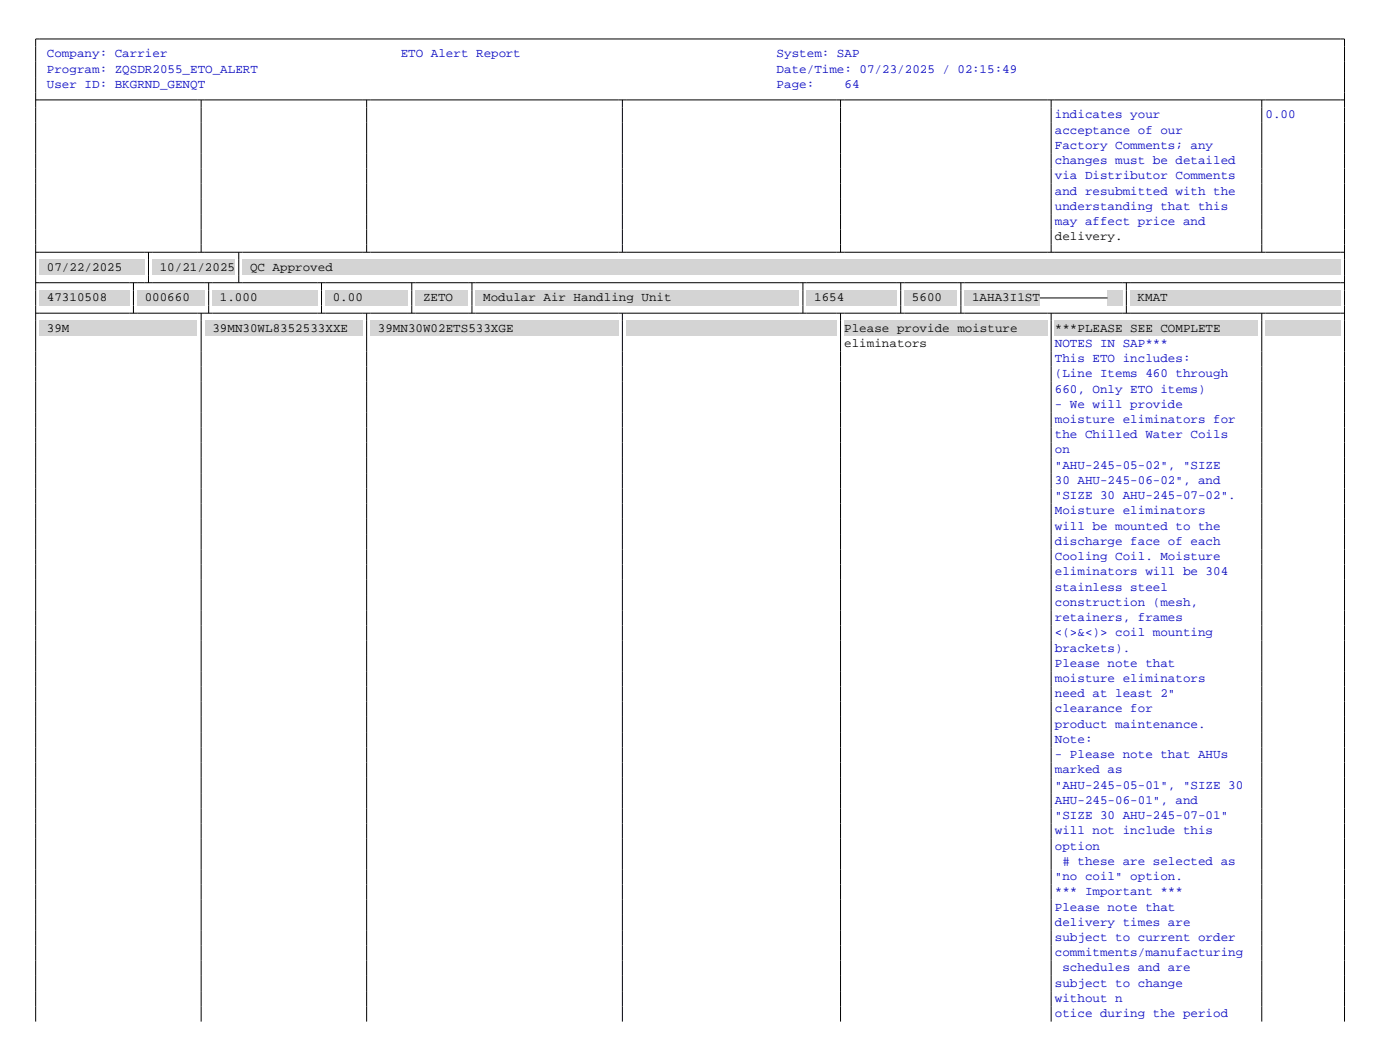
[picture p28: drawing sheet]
<svg xmlns="http://www.w3.org/2000/svg" width="279mm" height="210mm" viewBox="0 0 279 210" stroke-linecap="round" stroke-linejoin="round" font-family="sans-serif">
<defs><g id="words">
<g font-size="2.5" fill="#0000c0">
<text x="9.3" y="11.4">Company: Carrier</text>
<text x="79.9" y="11.4">ETO Alert Report</text>
<text x="154.8" y="11.4">System: SAP</text>
<text x="9.3" y="14.5">Program: ZQSDR2055_ETO_ALERT</text>
<text x="9.3" y="17.5">User ID: BKGRND_GENQT</text>
<text x="154.8" y="14.5">Date/Time: 07/23/2025 / 02:15:49</text>
<text x="154.8" y="17.5">Page:</text>
<text x="168.3" y="17.5">64</text>
<text x="210.3" y="23.6">indicates your</text>
<text x="252.2" y="23.6">0.00</text>
<text x="210.3" y="26.6">acceptance of our</text>
<text x="210.3" y="29.6">Factory Comments; any</text>
<text x="210.3" y="32.7">changes must be detailed</text>
<text x="210.3" y="35.7">via Distributor Comments</text>
<text x="210.3" y="38.7">and resubmitted with the</text>
<text x="210.3" y="41.8">understanding that this</text>
<text x="210.3" y="44.8">may affect price and</text>
<text x="210.3" y="69.1">NOTES IN SAP***</text>
<text x="210.3" y="72.1">This ETO includes:</text>
<text x="210.3" y="75.1">(Line Items 460 through</text>
<text x="210.3" y="78.2">660, Only ETO items)</text>
<text x="210.3" y="81.2">- We will provide</text>
<text x="210.3" y="84.2">moisture eliminators for</text>
<text x="210.3" y="87.3">the Chilled Water Coils</text>
<text x="210.3" y="90.3">on</text>
<text x="210.3" y="93.3">&quot;AHU-245-05-02&quot;, &quot;SIZE</text>
<text x="210.3" y="96.4">30 AHU-245-06-02&quot;, and</text>
<text x="210.3" y="99.4">&quot;SIZE 30 AHU-245-07-02&quot;.</text>
<text x="210.3" y="102.4">Moisture eliminators</text>
<text x="210.3" y="105.5">will be mounted to the</text>
<text x="210.3" y="108.5">discharge face of each</text>
<text x="210.3" y="111.5">Cooling Coil. Moisture</text>
<text x="210.3" y="114.6">eliminators will be 304</text>
<text x="210.3" y="117.6">stainless steel</text>
<text x="210.3" y="120.7">construction (mesh,</text>
<text x="210.3" y="123.7">retainers, frames</text>
<text x="210.3" y="126.7">&lt;(&gt;&amp;&lt;)&gt; coil mounting</text>
<text x="210.3" y="129.8">brackets).</text>
<text x="210.3" y="132.8">Please note that</text>
<text x="210.3" y="135.8">moisture eliminators</text>
<text x="210.3" y="138.9">need at least 2&quot;</text>
<text x="210.3" y="141.9">clearance for</text>
<text x="210.3" y="144.9">product maintenance.</text>
<text x="210.3" y="148">Note:</text>
<text x="210.3" y="151">- Please note that AHUs</text>
<text x="210.3" y="154">marked as</text>
<text x="210.3" y="157.1">&quot;AHU-245-05-01&quot;, &quot;SIZE 30</text>
<text x="210.3" y="160.1">AHU-245-06-01&quot;, and</text>
<text x="210.3" y="163.1">&quot;SIZE 30 AHU-245-07-01&quot;</text>
<text x="210.3" y="166.2">will not include this</text>
<text x="210.3" y="169.2">option</text>
<text x="211.8" y="172.2"># these are selected as</text>
<text x="210.3" y="175.3">&quot;no coil&quot; option.</text>
<text x="210.3" y="178.3">*** Important ***</text>
<text x="210.3" y="181.3">Please note that</text>
<text x="210.3" y="184.4">delivery times are</text>
<text x="210.3" y="187.4">subject to current order</text>
<text x="210.3" y="190.4">commitments/manufacturing</text>
<text x="210.3" y="196.5">subject to change</text>
<text x="211.8" y="193.5">schedules and are</text>
<text x="210.3" y="199.5">without n</text>
<text x="210.3" y="202.6">otice during the period</text>
</g>
<g font-size="2.5">
<text x="210.3" y="47.8">delivery.</text>
<text x="9.3" y="53.9">07/22/2025</text>
<text x="31.8" y="53.9">10/21/2025</text>
<text x="49.8" y="53.9">QC Approved</text>
<text x="9.3" y="60">47310508</text>
<text x="28.8" y="60">000660</text>
<text x="43.8" y="60">1.000</text>
<text x="66.3" y="60">0.00</text>
<text x="84.3" y="60">ZETO</text>
<text x="96.3" y="60">Modular Air Handling Unit</text>
<text x="162.3" y="60">1654</text>
<text x="181.8" y="60">5600</text>
<text x="193.8" y="60">1AHA3I1ST</text>
<text x="226.7" y="60">KMAT</text>
<text x="9.3" y="66">39M</text>
<text x="42.3" y="66">39MN30WL8352533XXE</text>
<text x="75.3" y="66">39MN30W02ETS533XGE</text>
<text x="168.3" y="66">Please provide moisture</text>
<text x="168.3" y="69.1">eliminators</text>
<text x="210.3" y="66">***PLEASE SEE COMPLETE</text>
</g>
</g></defs>
<path d="M7.1 19.9h260.9M40.1 19.9v30.3M73.1 19.9v30.3M124.1 19.9v30.3M167.5 19.9v30.3M209.5 19.9v30.3M251.5 19.9v30.3M7.1 51.8v-44h260.9v44M7.1 50.2h260.9M29.6 50.2v1.6M47.6 50.2v1.6" fill="none" stroke="#000" stroke-width=".2"/>
<g fill="#d4d4d4">
<path d="M7.8 51.8h21v3h-21z"/>
<path d="M30.3 51.8h16.5v3h-16.5z"/>
<path d="M48.3 51.8h218.9v3h-218.9z"/>
</g>
<g fill="none" stroke="#000" stroke-width=".2">
<path d="M7.1 51.8v6M7.1 56.3h260.9M26.6 56.3v1.5M29.6 51.8v4.5M41.6 56.3v1.5M47.6 51.8v4.5M64.1 56.3v1.5M82.1 56.3v1.5M94.1 56.3v1.5M160 56.3v1.5M179.5 56.3v1.5M191.5 56.3v1.5"/>
<path d="M224.5 56.3v1.5M268 51.8v6"/>
</g>
<g fill="#d4d4d4">
<path d="M7.8 57.8h18v3.1h-18z"/>
<path d="M27.3 57.8h13.5v3.1h-13.5z"/>
<path d="M42.3 57.8h21v3.1h-21z"/>
<path d="M64.8 57.8h16.5v3.1h-16.5z"/>
<path d="M82.8 57.8h10.5v3.1h-10.5z"/>
<path d="M94.8 57.8h64.5v3.1h-64.5z"/>
<path d="M160.8 57.8h18v3.1h-18z"/>
<path d="M180.3 57.8h10.5v3.1h-10.5z"/>
<path d="M192.3 57.8h15v3.1h-15z"/>
<path d="M220.8 57.8h2.9v3.1h-2.9z"/>
<path d="M225.2 57.8h42v3.1h-42z"/>
</g>
<g fill="none" stroke="#000" stroke-width=".2">
<path d="M7.1 57.8v6.1M26.6 57.8v4.6M41.6 57.8v4.6M64.1 57.8v4.6M82.1 57.8v4.6M94.1 57.8v4.6M160 57.8v4.6M179.5 57.8v4.6M191.5 57.8v4.6M207.3 59.3h13.5M224.5 57.8v4.6M268 57.8v6.1"/>
<path d="M7.1 62.4h260.9M40.1 62.4v1.5M73.1 62.4v1.5M124.1 62.4v1.5M167.5 62.4v1.5M209.5 62.4v1.5M251.5 62.4v1.5"/>
</g>
<g fill="#d4d4d4">
<path d="M7.8 63.9h31.5v3h-31.5z"/>
<path d="M40.8 63.9h31.5v3h-31.5z"/>
<path d="M73.8 63.9h49.5v3h-49.5z"/>
<path d="M124.8 63.9h42v3h-42z"/>
<path d="M168.3 63.9h40.5v3h-40.5z"/>
<path d="M210.3 63.9h40.4v3h-40.4z"/>
<path d="M252.2 63.9h15v3h-15z"/>
</g>
<path d="M7.1 63.9v139.5M40.1 63.9v139.5M73.1 63.9v139.5M124.1 63.9v139.5M167.5 63.9v139.5M209.5 63.9v139.5M251.5 63.9v139.5M268 63.9v139.5" fill="none" stroke="#000" stroke-width=".2"/>
<use href="#words"/>
</svg>
